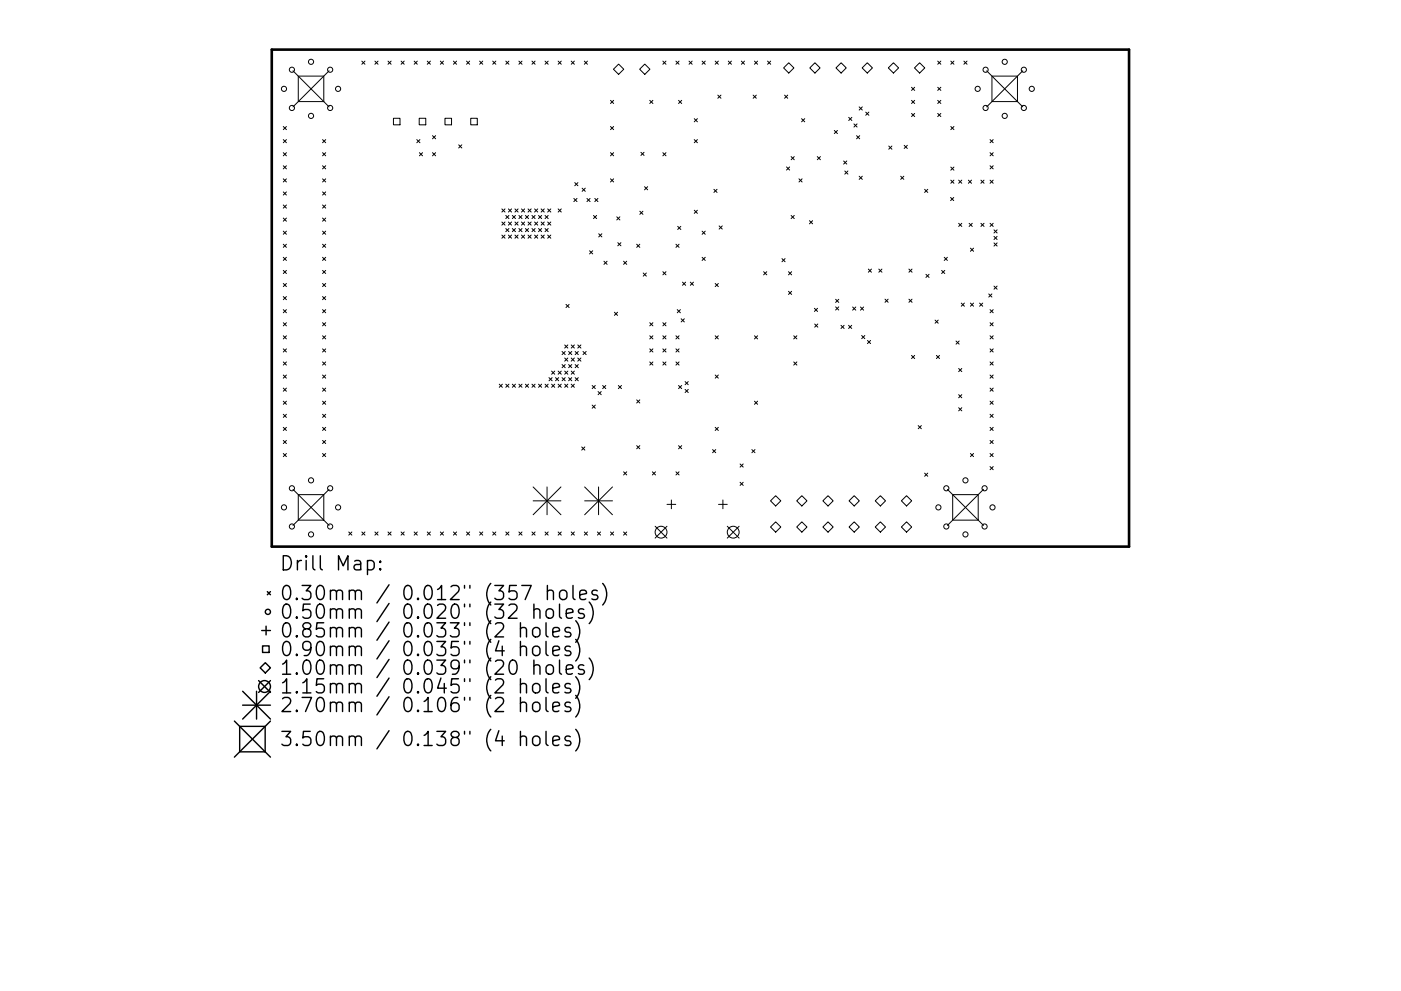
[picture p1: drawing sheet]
<svg xmlns="http://www.w3.org/2000/svg" width="297mm" height="210mm" viewBox="0 0 297 210" stroke-linecap="round" stroke-linejoin="round" font-family="sans-serif">
<defs><g id="words">
<g font-size="4.2">
<text x="59.3" y="121.1">Drill Map:</text>
<text x="59.3" y="127.4">0.30mm / 0.012&quot; (357 holes)</text>
<text x="59.3" y="131.3">0.50mm / 0.020&quot; (32 holes)</text>
<text x="59.3" y="135.3">0.85mm / 0.033&quot; (2 holes)</text>
<text x="59.3" y="139.2">0.90mm / 0.035&quot; (4 holes)</text>
<text x="59.3" y="143.2">1.00mm / 0.039&quot; (20 holes)</text>
<text x="59.3" y="147.2">1.15mm / 0.045&quot; (2 holes)</text>
<text x="59.3" y="151.1">2.70mm / 0.106&quot; (2 holes)</text>
<text x="59.3" y="158.3">3.50mm / 0.138&quot; (4 holes)</text>
</g>
</g></defs>
<path d="M57.6 10.5h181.8v105.5h-181.8z" fill="none" stroke="#000" stroke-width=".55"/>
<g fill="none" stroke="#000" stroke-width=".21">
<path d="M62.1 15l7.7 7.7M63.2 16.1h5.4v5.5h-5.4zM69.8 15l-7.7 7.7M76.7 13l.7 .6M77.4 13l-.7 .6M79.5 13l.7 .6M80.2 13l-.7 .6M82.3 13l.6 .6M82.9 13l-.6 .6M85 13l.7 .6M85.7 13l-.7 .6M87.8 13l.7 .6"/>
<path d="M88.5 13l-.7 .6M90.6 13l.7 .6M91.3 13l-.7 .6M93.4 13l.6 .6M94 13l-.6 .6M96.1 13l.7 .6M96.8 13l-.7 .6M98.9 13l.7 .6M99.6 13l-.7 .6M101.7 13l.7 .6M102.4 13l-.7 .6M104.5 13l.6 .6"/>
<path d="M105.1 13l-.6 .6M107.2 13l.7 .6M107.9 13l-.7 .6M110 13l.7 .6M110.7 13l-.7 .6M112.8 13l.7 .6M113.5 13l-.7 .6M115.6 13l.6 .6M116.2 13l-.6 .6M118.3 13l.7 .6M119 13l-.7 .6M121.1 13l.7 .6"/>
<path d="M121.8 13l-.7 .6M123.9 13l.7 .6M124.6 13l-.7 .6M131.2 13.6l1 1.1-1 1.1-1.1-1.1zM136.7 13.6l1.1 1.1-1.1 1.1-1.1-1.1zM140.5 13l.7 .6M141.2 13l-.7 .6M143.3 13l.7 .6M144 13l-.7 .6M146.1 13l.7 .6M146.8 13l-.7 .6M148.9 13l.6 .6"/>
<path d="M149.5 13l-.6 .6M151.6 13l.7 .6M152.3 13l-.7 .6M154.4 13l.7 .6M155.1 13l-.7 .6M157.2 13l.7 .6M157.9 13l-.7 .6M160 13l.6 .6M160.6 13l-.6 .6M162.7 13l.7 .6M163.4 13l-.7 .6M166.1 14.4l1.1-1.1 1.1 1.1-1.1 1.1z"/>
<path d="M171.7 14.4l1.1-1.1 1.1 1.1-1.1 1.1zM177.2 14.4l1.1-1.1 1.1 1.1-1.1 1.1zM182.8 14.4l1.1-1.1 1.1 1.1-1.1 1.1zM188.3 14.4l1.1-1.1 1.1 1.1-1.1 1.1zM193.3 18.5l.6 .7M193.9 14.4l1.1-1.1 1.1 1.1-1.1 1.1zM193.9 18.5l-.6 .7M198.8 13l.7 .6M198.8 18.5l.7 .7M199.5 13l-.7 .6M199.5 18.5l-.7 .7M201.6 13l.7 .6"/>
<path d="M202.3 13l-.7 .6M204.4 13l.6 .6M205 13l-.6 .6M209.2 15l7.6 7.7M210.3 16.1h5.4v5.5h-5.4zM216.8 15l-7.6 7.7M60.1 26.8l.6 .7M60.1 29.6l.6 .7M60.1 32.4l.6 .7M60.1 35.2l.6 .6M60.1 37.9l.6 .7M60.7 26.8l-.6 .7"/>
<path d="M60.7 29.6l-.6 .7M60.7 32.4l-.6 .7M60.7 35.2l-.6 .6M60.7 37.9l-.6 .7M68.4 37.9l.7 .7M68.4 29.6l.7 .7M68.4 32.4l.7 .7M68.4 35.2l.7 .6M69.1 29.6l-.7 .7M69.1 32.4l-.7 .7M69.1 35.2l-.7 .6M69.1 37.9l-.7 .7"/>
<path d="M83.4 25.1h1.4v1.4h-1.4zM88.4 29.6l.6 .7M88.9 25.1h1.4v1.4h-1.4zM88.9 32.4l.7 .7M89 29.6l-.6 .7M89.6 32.4l-.7 .7M91.7 28.8l.7 .7M91.7 32.4l.7 .7M92.4 28.8l-.7 .7M92.4 32.4l-.7 .7M94.3 25.1h1.4v1.4h-1.4zM97.2 30.7l.7 .7"/>
<path d="M97.9 30.7l-.7 .7M99.8 25.1h1.4v1.4h-1.4zM121.9 38.7l.6 .7M122.5 38.7l-.6 .7M123.4 39.9l.7 .7M124.1 39.9l-.7 .7M129.4 32.4l.7 .7M129.4 26.8l.7 .7M129.4 21.3l.7 .7M129.4 37.9l.7 .7M130.1 21.3l-.7 .7M130.1 26.8l-.7 .7"/>
<path d="M130.1 32.4l-.7 .7M130.1 37.9l-.7 .7M135.9 32.3l.7 .7M136.6 32.3l-.7 .7M136.7 39.6l.6 .7M137.3 39.6l-.6 .7M137.8 21.3l.6 .7M138.4 21.3l-.6 .7M140.5 32.4l.7 .7M141.2 32.4l-.7 .7M143.9 21.3l.6 .7M144.5 21.3l-.6 .7"/>
<path d="M147.2 25.2l.7 .6M147.2 29.6l.7 .7M147.9 25.2l-.7 .6M147.9 29.6l-.7 .7M152.2 20.2l.7 .6M152.9 20.2l-.7 .6M159.7 20.2l.7 .6M160.4 20.2l-.7 .6M166.3 20.2l.7 .6M166.8 35.4l.6 .7M167 20.2l-.7 .6M167.4 35.4l-.6 .7"/>
<path d="M167.7 33.2l.7 .7M168.4 33.2l-.7 .7M169.4 37.9l.7 .7M170 25.2l.6 .6M170.1 37.9l-.7 .7M170.6 25.2l-.6 .6M173.3 33.2l.6 .7M173.9 33.2l-.6 .7M176.9 27.7l.7 .6M177.6 27.7l-.7 .6M178.9 34.2l.6 .6M179.1 36.3l.7 .6"/>
<path d="M179.5 34.2l-.6 .6M179.8 36.3l-.7 .6M179.9 24.9l.7 .7M180.6 24.9l-.7 .7M181.1 26.3l.6 .7M181.6 28.8l.7 .7M181.7 26.3l-.6 .7M182.2 37.4l.6 .7M182.2 22.7l.6 .6M182.3 28.8l-.7 .7M182.8 37.4l-.6 .7M182.8 22.7l-.6 .6"/>
<path d="M183.5 23.8l.7 .7M184.2 23.8l-.7 .7M188.4 31l.7 .7M189.1 31l-.7 .7M191 37.4l.6 .7M191.6 37.4l-.6 .7M191.7 30.8l.7 .7M192.4 30.8l-.7 .7M193.3 21.3l.6 .7M193.3 24.1l.6 .6M193.9 21.3l-.6 .7M193.9 24.1l-.6 .6"/>
<path d="M198.8 24.1l.7 .6M198.8 21.3l.7 .7M199.5 21.3l-.7 .7M199.5 24.1l-.7 .6M201.6 26.8l.7 .7M201.6 35.4l.7 .7M201.6 38.2l.7 .7M202.3 26.8l-.7 .7M202.3 35.4l-.7 .7M202.3 38.2l-.7 .7M203.3 38.2l.6 .7M203.9 38.2l-.6 .7"/>
<path d="M205.3 38.2l.7 .7M206 38.2l-.7 .7M208 38.2l.6 .7M208.6 38.2l-.6 .7M209.9 35.2l.7 .6M209.9 29.6l.7 .7M209.9 32.4l.7 .7M209.9 38.2l.7 .7M210.6 35.2l-.7 .6M210.6 29.6l-.7 .7M210.6 32.4l-.7 .7M210.6 38.2l-.7 .7"/>
<path d="M60.1 40.7l.6 .7M60.1 43.5l.6 .7M60.1 46.3l.6 .6M60.1 49l.6 .7M60.1 51.8l.6 .7M60.1 54.6l.6 .7M60.1 57.4l.6 .6M60.7 40.7l-.6 .7M60.7 43.5l-.6 .7M60.7 46.3l-.6 .6M60.7 49l-.6 .7M60.7 51.8l-.6 .7"/>
<path d="M60.7 54.6l-.6 .7M60.7 57.4l-.6 .6M68.4 40.7l.7 .7M68.4 43.5l.7 .7M68.4 46.3l.7 .6M68.4 49l.7 .7M68.4 51.8l.7 .7M68.4 54.6l.7 .7M68.4 57.4l.7 .6M69.1 40.7l-.7 .7M69.1 43.5l-.7 .7M69.1 46.3l-.7 .6"/>
<path d="M69.1 49l-.7 .7M69.1 51.8l-.7 .7M69.1 54.6l-.7 .7M69.1 57.4l-.7 .6M106.4 44.3l.7 .7M106.4 47.1l.7 .7M106.4 49.9l.7 .6M107.1 44.3l-.7 .7M107.1 47.1l-.7 .7M107.1 49.9l-.7 .6M107.2 45.7l.7 .7M107.2 48.5l.7 .7"/>
<path d="M107.8 44.3l.7 .7M107.8 47.1l.7 .7M107.8 49.9l.7 .6M107.9 45.7l-.7 .7M107.9 48.5l-.7 .7M108.5 44.3l-.7 .7M108.5 47.1l-.7 .7M108.5 49.9l-.7 .6M108.6 45.7l.7 .7M108.6 48.5l.7 .7M109.2 47.1l.6 .7M109.2 49.9l.6 .6"/>
<path d="M109.2 44.3l.6 .7M109.3 45.7l-.7 .7M109.3 48.5l-.7 .7M109.8 44.3l-.6 .7M109.8 47.1l-.6 .7M109.8 49.9l-.6 .6M110 48.5l.7 .7M110 45.7l.7 .7M110.6 47.1l.6 .7M110.6 49.9l.6 .6M110.6 44.3l.6 .7M110.7 45.7l-.7 .7"/>
<path d="M110.7 48.5l-.7 .7M111.2 44.3l-.6 .7M111.2 47.1l-.6 .7M111.2 49.9l-.6 .6M111.4 48.5l.7 .7M111.4 45.7l.7 .7M112 49.9l.6 .6M112 47.1l.6 .7M112 44.3l.6 .7M112.1 45.7l-.7 .7M112.1 48.5l-.7 .7M112.6 44.3l-.6 .7"/>
<path d="M112.6 47.1l-.6 .7M112.6 49.9l-.6 .6M112.8 48.5l.7 .7M112.8 45.7l.7 .7M113.3 49.9l.7 .6M113.3 47.1l.7 .7M113.3 44.3l.7 .7M113.5 45.7l-.7 .7M113.5 48.5l-.7 .7M114 44.3l-.7 .7M114 47.1l-.7 .7M114 49.9l-.7 .6"/>
<path d="M114.2 48.5l.6 .7M114.2 45.7l.6 .7M114.7 49.9l.7 .6M114.7 47.1l.7 .7M114.7 44.3l.7 .7M114.8 45.7l-.6 .7M114.8 48.5l-.6 .7M115.4 44.3l-.7 .7M115.4 47.1l-.7 .7M115.4 49.9l-.7 .6M115.6 48.5l.6 .7M115.6 45.7l.6 .7"/>
<path d="M116.1 49.9l.7 .6M116.1 47.1l.7 .7M116.1 44.3l.7 .7M116.2 45.7l-.6 .7M116.2 48.5l-.6 .7M116.8 44.3l-.7 .7M116.8 47.1l-.7 .7M116.8 49.9l-.7 .6M118.3 44.3l.7 .7M119 44.3l-.7 .7M121.7 42.1l.6 .7M122.3 42.1l-.6 .7"/>
<path d="M124.4 42.1l.7 .7M125 53.2l.7 .7M125.1 42.1l-.7 .7M125.7 53.2l-.7 .7M125.8 45.7l.7 .7M126.1 42.1l.7 .7M126.5 45.7l-.7 .7M126.8 42.1l-.7 .7M126.9 49.6l.7 .7M127.6 49.6l-.7 .7M128 55.4l.7 .7M128.7 55.4l-.7 .7"/>
<path d="M130.8 46l.6 .7M131 51.5l.7 .7M131.4 46l-.6 .7M131.7 51.5l-.7 .7M132.2 55.4l.7 .7M132.9 55.4l-.7 .7M135 51.8l.7 .7M135.7 44.8l.6 .7M135.7 51.8l-.7 .7M136.3 44.8l-.6 .7M136.4 57.9l.6 .7M137 57.9l-.6 .7"/>
<path d="M140.5 57.6l.7 .7M141.2 57.6l-.7 .7M143.3 51.8l.7 .7M143.7 48l.6 .7M144 51.8l-.7 .7M144.3 48l-.6 .7M144.7 59.9l.7 .6M145.4 59.9l-.7 .6M146.4 59.9l.6 .6M147 59.9l-.6 .6M147.2 44.6l.7 .7M147.9 44.6l-.7 .7"/>
<path d="M148.9 49l.6 .7M148.9 54.6l.6 .7M149.5 49l-.6 .7M149.5 54.6l-.6 .7M151.4 40.2l.6 .6M152 40.2l-.6 .6M152.5 47.9l.6 .7M153.1 47.9l-.6 .7M161.9 57.6l.7 .7M162.6 57.6l-.7 .7M165.8 54.9l.7 .6M166.5 54.9l-.7 .6"/>
<path d="M167.2 57.6l.6 .7M167.7 45.7l.7 .7M167.8 57.6l-.6 .7M168.4 45.7l-.7 .7M171.6 46.8l.7 .7M172.3 46.8l-.7 .7M184.1 57.1l.7 .7M184.8 57.1l-.7 .7M186.3 57.1l.7 .7M187 57.1l-.7 .7M192.7 57.1l.7 .7M193.4 57.1l-.7 .7"/>
<path d="M196 40.2l.7 .6M196.3 58.2l.7 .7M196.7 40.2l-.7 .6M197 58.2l-.7 .7M199.6 57.4l.7 .6M200.2 54.6l.7 .7M200.3 57.4l-.7 .6M200.9 54.6l-.7 .7M201.5 41.9l.7 .7M202.2 41.9l-.7 .7M203.3 47.4l.6 .6M203.9 47.4l-.6 .6"/>
<path d="M205.5 47.4l.6 .6M205.7 52.7l.7 .6M206.1 47.4l-.6 .6M206.4 52.7l-.7 .6M208 47.4l.6 .6M208.6 47.4l-.6 .6M209.9 47.4l.7 .6M210.6 47.4l-.7 .6M210.7 48.8l.7 .6M210.7 50.2l.7 .6M210.7 51.5l.7 .7M211.4 48.8l-.7 .6"/>
<path d="M211.4 50.2l-.7 .6M211.4 51.5l-.7 .7M60.1 60.1l.6 .7M60.1 62.9l.6 .7M60.1 65.7l.6 .7M60.1 68.5l.6 .6M60.1 71.2l.6 .7M60.1 74l.6 .7M60.1 76.8l.6 .7M60.1 79.6l.6 .6M60.7 60.1l-.6 .7M60.7 62.9l-.6 .7"/>
<path d="M60.7 65.7l-.6 .7M60.7 68.5l-.6 .6M60.7 71.2l-.6 .7M60.7 74l-.6 .7M60.7 76.8l-.6 .7M60.7 79.6l-.6 .6M68.4 60.1l.7 .7M68.4 62.9l.7 .7M68.4 76.8l.7 .7M68.4 79.6l.7 .6M68.4 65.7l.7 .7M68.4 68.5l.7 .6"/>
<path d="M68.4 71.2l.7 .7M68.4 74l.7 .7M69.1 60.1l-.7 .7M69.1 62.9l-.7 .7M69.1 65.7l-.7 .7M69.1 68.5l-.7 .6M69.1 71.2l-.7 .7M69.1 74l-.7 .7M69.1 76.8l-.7 .7M69.1 79.6l-.7 .6M116.9 78.7l.7 .7M117.6 78.7l-.7 .7"/>
<path d="M118.3 78.7l.7 .7M119 78.7l-.7 .7M119.2 74.6l.6 .6M119.2 77.3l.6 .7M119.7 73.2l.7 .7M119.7 76l.7 .6M119.7 78.7l.7 .7M119.8 77.3l-.6 .7M119.8 74.6l-.6 .6M120 64.6l.7 .6M120.4 73.2l-.7 .7M120.4 78.7l-.7 .7"/>
<path d="M120.4 76l-.7 .6M120.6 74.6l.6 .6M120.6 77.3l.6 .7M120.7 64.6l-.7 .6M121.1 73.2l.7 .7M121.1 76l.7 .6M121.1 78.7l.7 .7M121.2 74.6l-.6 .6M121.2 77.3l-.6 .7M121.8 73.2l-.7 .7M121.8 76l-.7 .6M121.8 78.7l-.7 .7"/>
<path d="M121.9 77.3l.7 .7M121.9 74.6l.7 .6M122.5 76l.7 .6M122.5 73.2l.7 .7M122.6 74.6l-.7 .6M122.6 77.3l-.7 .7M123.2 76l-.7 .6M123.2 73.2l-.7 .7M123.6 74.6l.7 .6M124.3 74.6l-.7 .6M130.3 66.2l.6 .7M130.9 66.2l-.6 .7"/>
<path d="M137.8 68.5l.6 .6M137.8 71.2l.6 .7M137.8 74l.6 .7M137.8 76.8l.6 .7M138.4 68.5l-.6 .6M138.4 71.2l-.6 .7M138.4 74l-.6 .7M138.4 76.8l-.6 .7M140.5 74l.7 .7M140.5 76.8l.7 .7M140.5 68.5l.7 .6M140.5 71.2l.7 .7"/>
<path d="M141.2 68.5l-.7 .6M141.2 71.2l-.7 .7M141.2 74l-.7 .7M141.2 76.8l-.7 .7M143.3 76.8l.7 .7M143.3 74l.7 .7M143.3 71.2l.7 .7M143.6 65.7l.7 .7M144 71.2l-.7 .7M144 74l-.7 .7M144 76.8l-.7 .7M144.3 65.7l-.7 .7"/>
<path d="M144.4 67.6l.7 .7M145.1 67.6l-.7 .7M151.6 60.1l.7 .7M151.6 79.6l.7 .6M151.6 71.2l.7 .7M152.3 60.1l-.7 .7M152.3 71.2l-.7 .7M152.3 79.6l-.7 .6M160 71.2l.6 .7M160.6 71.2l-.6 .7M167.2 61.8l.6 .7M167.8 61.8l-.6 .7"/>
<path d="M168.3 71.2l.7 .7M168.3 76.8l.7 .7M169 76.8l-.7 .7M169 71.2l-.7 .7M172.7 65.4l.6 .7M172.7 68.7l.7 .7M173.3 65.4l-.6 .7M173.4 68.7l-.7 .7M177.2 63.5l.6 .7M177.2 65.1l.6 .7M177.8 65.1l-.6 .7M177.8 63.5l-.6 .7"/>
<path d="M178.3 69l.7 .7M179 69l-.7 .7M179.9 69l.7 .7M180.6 69l-.7 .7M180.8 65.1l.6 .7M181.4 65.1l-.6 .7M182.4 65.1l.7 .7M182.7 71.2l.7 .7M183.1 65.1l-.7 .7M183.4 71.2l-.7 .7M183.9 72.2l.7 .7M184.6 72.2l-.7 .7"/>
<path d="M187.6 63.5l.7 .6M188.3 63.5l-.7 .6M192.7 63.5l.7 .6M193.3 75.4l.6 .7M193.4 63.5l-.7 .6M193.9 75.4l-.6 .7M198.3 67.9l.6 .7M198.5 75.4l.7 .7M198.9 67.9l-.6 .7M199.2 75.4l-.7 .7M202.7 72.4l.7 .6M203.3 78.2l.6 .6"/>
<path d="M203.4 72.4l-.7 .6M203.8 64.3l.7 .7M203.9 78.2l-.6 .6M204.5 64.3l-.7 .7M205.7 64.3l.7 .7M206.4 64.3l-.7 .7M207.7 64.3l.7 .7M208.4 64.3l-.7 .7M209.6 62.4l.7 .6M209.9 68.5l.7 .6M209.9 65.7l.7 .7M209.9 71.2l.7 .7"/>
<path d="M209.9 74l.7 .7M209.9 76.8l.7 .7M209.9 79.6l.7 .6M210.3 62.4l-.7 .6M210.6 65.7l-.7 .7M210.6 68.5l-.7 .6M210.6 71.2l-.7 .7M210.6 74l-.7 .7M210.6 76.8l-.7 .7M210.6 79.6l-.7 .6M210.7 60.7l.7 .7M211.4 60.7l-.7 .7"/>
<path d="M60.1 82.3l.6 .7M60.1 85.1l.6 .7M60.1 87.9l.6 .7M60.1 90.7l.6 .6M60.1 93.4l.6 .7M60.1 96.2l.6 .7M60.7 82.3l-.6 .7M60.7 85.1l-.6 .7M60.7 87.9l-.6 .7M60.7 90.7l-.6 .6M60.7 93.4l-.6 .7M60.7 96.2l-.6 .7"/>
<path d="M68.4 82.3l.7 .7M68.4 85.1l.7 .7M68.4 87.9l.7 .7M68.4 90.7l.7 .6M68.4 93.4l.7 .7M68.4 96.2l.7 .7M69.1 82.3l-.7 .7M69.1 85.1l-.7 .7M69.1 87.9l-.7 .7M69.1 90.7l-.7 .6M69.1 93.4l-.7 .7M69.1 96.2l-.7 .7"/>
<path d="M105.8 81.5l.7 .7M106.5 81.5l-.7 .7M107.2 81.5l.7 .7M107.9 81.5l-.7 .7M108.6 81.5l.7 .7M109.3 81.5l-.7 .7M110 81.5l.7 .7M110.7 81.5l-.7 .7M111.4 81.5l.7 .7M112.1 81.5l-.7 .7M112.8 81.5l.7 .7M113.5 81.5l-.7 .7"/>
<path d="M114.2 81.5l.6 .7M114.8 81.5l-.6 .7M115.6 81.5l.6 .7M116.2 81.5l-.6 .7M116.4 80.1l.7 .7M116.9 81.5l.7 .7M117.1 80.1l-.7 .7M117.6 81.5l-.7 .7M117.8 80.1l.6 .7M118.3 81.5l.7 .7M118.4 80.1l-.6 .7M119 81.5l-.7 .7"/>
<path d="M119.2 80.1l.6 .7M119.7 81.5l.7 .7M119.8 80.1l-.6 .7M120.4 81.5l-.7 .7M120.6 80.1l.6 .7M121.1 81.5l.7 .7M121.2 80.1l-.6 .7M121.8 81.5l-.7 .7M121.9 80.1l.7 .7M122.6 80.1l-.7 .7M123.3 94.8l.7 .7M124 94.8l-.7 .7"/>
<path d="M125.6 81.8l.6 .7M125.6 85.9l.6 .7M126.2 81.8l-.6 .7M126.2 85.9l-.6 .7M126.8 83.1l.7 .6M127.5 83.1l-.7 .6M127.8 81.8l.6 .7M128.4 81.8l-.6 .7M131.1 81.8l.7 .7M131.8 81.8l-.7 .7M135 84.8l.7 .7M135 94.6l.7 .6"/>
<path d="M135.7 84.8l-.7 .7M135.7 94.6l-.7 .6M143.9 81.8l.6 .7M143.9 94.6l.6 .6M144.5 81.8l-.6 .7M144.5 94.6l-.6 .6M145.3 81l.6 .6M145.3 82.6l.6 .7M145.9 81l-.6 .6M145.9 82.6l-.6 .7M151.1 95.4l.6 .7M151.6 90.7l.7 .6"/>
<path d="M151.7 95.4l-.6 .7M152.3 90.7l-.7 .6M156.9 98.4l.7 .7M157.6 98.4l-.7 .7M159.4 95.4l.7 .7M160 85.1l.6 .7M160.1 95.4l-.7 .7M160.6 85.1l-.6 .7M194.7 90.3l.6 .7M195.3 90.3l-.6 .7M203.3 83.7l.6 .7M203.3 86.5l.6 .7"/>
<path d="M203.9 83.7l-.6 .7M203.9 86.5l-.6 .7M205.7 96.2l.7 .7M206.4 96.2l-.7 .7M209.9 82.3l.7 .7M209.9 85.1l.7 .7M209.9 87.9l.7 .7M209.9 90.7l.7 .6M209.9 93.4l.7 .7M209.9 96.2l.7 .7M209.9 99l.7 .7M210.6 82.3l-.7 .7"/>
<path d="M210.6 85.1l-.7 .7M210.6 87.9l-.7 .7M210.6 90.7l-.7 .6M210.6 93.4l-.7 .7M210.6 96.2l-.7 .7M210.6 99l-.7 .7M62.1 103.8l7.7 7.7M63.2 104.9h5.4v5.5h-5.4zM69.8 103.8l-7.7 7.7M73.9 112.9l.7 .6M74.6 112.9l-.7 .6M76.7 112.9l.7 .6"/>
<path d="M77.4 112.9l-.7 .6M79.5 112.9l.7 .6M80.2 112.9l-.7 .6M82.3 112.9l.6 .6M82.9 112.9l-.6 .6M85 112.9l.7 .6M85.7 112.9l-.7 .6M87.8 112.9l.7 .6M88.5 112.9l-.7 .6M90.6 112.9l.7 .6M91.3 112.9l-.7 .6M93.4 112.9l.6 .6"/>
<path d="M94 112.9l-.6 .6M96.1 112.9l.7 .6M96.8 112.9l-.7 .6M98.9 112.9l.7 .6M99.6 112.9l-.7 .6M101.7 112.9l.7 .6M102.4 112.9l-.7 .6M104.5 112.9l.6 .6M105.1 112.9l-.6 .6M107.2 112.9l.7 .6M107.9 112.9l-.7 .6M110 112.9l.7 .6"/>
<path d="M110.7 112.9l-.7 .6M112.8 112.9l.7 .6M113 103.3l5.9 5.9M113 106.3h5.9M113.5 112.9l-.7 .6M115.6 112.9l.6 .6M116 103.3v5.9M116.2 112.9l-.6 .6M118.3 112.9l.7 .6M118.9 103.3l-5.9 5.9M119 112.9l-.7 .6M121.1 112.9l.7 .6"/>
<path d="M121.8 112.9l-.7 .6M123.9 112.9l.7 .6M124 106.3h5.9M124 103.3l5.9 5.9M124.6 112.9l-.7 .6M126.7 112.9l.6 .6M126.9 103.3v5.9M127.3 112.9l-.6 .6M129.4 112.9l.7 .6M129.9 103.3l-5.9 5.9M130.1 112.9l-.7 .6M132.2 100.1l.7 .7"/>
<path d="M132.2 112.9l.7 .6M132.9 100.1l-.7 .7M132.9 112.9l-.7 .6M138.3 100.1l.7 .7M138.9 111.7l2.5 2.5M139 100.1l-.7 .7M141.4 107h1.9M141.4 111.7l-2.5 2.5M142.3 106.1v1.8M143.3 100.1l.7 .7M144 100.1l-.7 .7M152.3 107h1.9"/>
<path d="M153.3 106.1v1.8M154.2 111.7l2.5 2.5M156.7 111.7l-2.5 2.5M156.9 102.3l.7 .7M157.6 102.3l-.7 .7M163.4 106.3l1.1-1.1 1 1.1-1 1.1zM164.5 110.7l1 1.1-1 1.1-1.1-1.1zM168.9 106.3l1.1-1.1 1.1 1.1-1.1 1.1zM168.9 111.8l1.1-1.1 1.1 1.1-1.1 1.1zM174.5 106.3l1.1-1.1 1 1.1-1 1.1zM175.6 110.7l1 1.1-1 1.1-1.1-1.1zM180 106.3l1.1-1.1 1.1 1.1-1.1 1.1z"/>
<path d="M181.1 110.7l1.1 1.1-1.1 1.1-1.1-1.1zM185.6 106.3l1.1-1.1 1 1.1-1 1.1zM186.7 110.7l1 1.1-1 1.1-1.1-1.1zM191.1 106.3l1.1-1.1 1.1 1.1-1.1 1.1zM192.2 110.7l1.1 1.1-1.1 1.1-1.1-1.1zM196 100.4l.7 .6M196.7 100.4l-.7 .6M200.9 103.8l7.6 7.7M202 104.9h5.4v5.5h-5.4zM208.5 103.8l-7.6 7.7"/>
<circle cx="60.2" cy="18.9" r=".55"/>
<circle cx="61.9" cy="14.8" r=".55"/>
<circle cx="65.9" cy="13.1" r=".55"/>
<circle cx="70" cy="14.8" r=".55"/>
<circle cx="71.7" cy="18.9" r=".55"/>
<circle cx="207.3" cy="18.9" r=".55"/>
<circle cx="209" cy="14.8" r=".55"/>
<circle cx="213" cy="13.1" r=".55"/>
<circle cx="217.1" cy="14.8" r=".55"/>
<circle cx="218.8" cy="18.9" r=".55"/>
<circle cx="61.9" cy="22.9" r=".55"/>
<circle cx="65.9" cy="24.6" r=".55"/>
<circle cx="70" cy="22.9" r=".55"/>
<circle cx="209" cy="22.9" r=".55"/>
<circle cx="213" cy="24.6" r=".55"/>
<circle cx="217.1" cy="22.9" r=".55"/>
<circle cx="60.2" cy="107.7" r=".55"/>
<circle cx="61.9" cy="111.7" r=".55"/>
<circle cx="61.9" cy="103.6" r=".55"/>
<circle cx="65.9" cy="113.4" r=".55"/>
<circle cx="65.9" cy="101.9" r=".55"/>
<circle cx="70" cy="103.6" r=".55"/>
<circle cx="70" cy="111.7" r=".55"/>
<circle cx="71.7" cy="107.7" r=".55"/>
<circle cx="140.2" cy="112.9" r="1.26"/>
<circle cx="155.5" cy="112.9" r="1.26"/>
<circle cx="199" cy="107.7" r=".55"/>
<circle cx="200.6" cy="103.6" r=".55"/>
<circle cx="200.6" cy="111.7" r=".55"/>
<circle cx="204.7" cy="113.4" r=".55"/>
<circle cx="204.7" cy="101.9" r=".55"/>
<circle cx="208.8" cy="103.6" r=".55"/>
<circle cx="208.8" cy="111.7" r=".55"/>
<circle cx="210.4" cy="107.7" r=".55"/>
</g>
<g fill="none" stroke="#000" stroke-width=".3">
<path d="M77.9 119.1l.9-.2 .5 .6v.8l-.2 .5-.3 .1-.9-.1M80.6 119.1l.2 .1-.2 .1-.1-.1 .1-.1v.2M55.5 133.8h1.8M55.7 137h1.4v1.4h-1.4zM56.4 132.8v1.9M56.7 125.5l.6 .7M57.3 125.5l-.6 .7M80.6 120.6l.2 .2-.2 .1-.1-.1 .1-.2v.3M110.3 133.4a.74 .74 0 0 1 1.3 .2v1.5M110.3 137.4a.74 .74 0 0 1 1.3 .1v1.6M110.3 132.1v3M110.3 136.1v3"/>
<path d="M113.1 133.4a.81 .81 0 0 1 .8-.3 .81 .81 0 0 1 .6 .6v.9a.81 .81 0 0 1-.8 .6 .81 .81 0 0 1-.8-.6v-.9zM113.1 137.4a.81 .81 0 0 1 .8-.3 .81 .81 0 0 1 .6 .6v.8a.81 .81 0 0 1-.8 .6 .81 .81 0 0 1-.8-.6v-.8zM113.2 129.5a.74 .74 0 0 1 1.3 .1v1.6M113.2 128.2v3M115.8 132.1v2.6l.4 .4M115.8 136.1v2.6l.4 .4M116.1 125.5a.74 .74 0 0 1 1.2 .1v1.6M116.1 129.3a.81 .81 0 0 1 1.2 .4v.9a.81 .81 0 0 1-.7 .6 .81 .81 0 0 1-.8-.6v-.9zM116.1 124.2v3M117.2 134.1l1.4-.3-.1-.5-.9-.2-.4 .5v1.1l.1 .3 .3 .1 .9-.1M117.2 138.1l1.4-.3-.1-.6-.9-.1-.4 .4v1.2l.1 .2 .3 .2 .9-.2M118.6 128.2v2.5l.5 .5"/>
<path d="M118.8 125.5a.81 .81 0 0 1 .8-.3 .81 .81 0 0 1 .6 .6v.8a.81 .81 0 0 1-.8 .6 .81 .81 0 0 1-.8-.6v-.8zM120.1 130.2l1.4-.3-.2-.6-.8-.1-.4 .4v1.1l.1 .3 .3 .2 .8-.2M120.9 133.3l-.7-.2-.4 .5 .1 .4 1 .3 .2 .3-.2 .4-.3 .1-.8-.1M120.9 137.2l-.7-.1-.4 .4 .1 .4 1 .3 .2 .3-.2 .4-.3 .2-.8-.2M121.5 124.2v2.6l.4 .4M122.1 131.7a3.4 3.4 0 0 1 0 4.6M122.1 135.7a3.4 3.4 0 0 1 0 4.5M122.9 126.2l1.4-.3-.1-.5-.9-.2-.4 .4v1.2l.2 .3 .2 .1 .9-.1M123.8 129.3l-.7-.1-.5 .4 .2 .4 1 .3 .1 .3-.1 .4-.3 .2-.9-.2M124.9 127.7a3.4 3.4 0 0 1 0 4.6M124.9 139.6a3.4 3.4 0 0 1 0 4.6M126.6 125.4l-.7-.2-.4 .4 .1 .5 1 .3 .2 .2-.2 .5-.3 .1-.8-.1"/>
<path d="M127.8 123.8a3.4 3.4 0 0 1 0 4.6M49.7 153l7.6 7.6M50.8 154.1h5.4v5.4h-5.4zM51.4 146.7l5.9 5.9M51.4 149.6h5.9M54.4 146.7v5.9M54.8 144.4l2.5 2.5M55.2 141.7l1.1-1.1 1 1.1-1 1.1zM57.3 144.4l-2.5 2.5M57.3 146.7l-5.9 5.9M57.3 153l-7.6 7.6M110.3 145.3a.74 .74 0 0 1 1.3 .1v1.6"/>
<path d="M110.3 149.3a.75 .75 0 0 1 1.3 .1v1.6M110.3 156.5a.74 .74 0 0 1 1.3 .1v1.6M110.3 144v3M110.3 148v3M110.3 155.2v3M113.1 145.3a.81 .81 0 0 1 .8-.3 .81 .81 0 0 1 .6 .6v.8a.81 .81 0 0 1-.8 .6 .81 .81 0 0 1-.8-.6v-.8zM113.1 149.3a.81 .81 0 0 1 .8-.3 .81 .81 0 0 1 .6 .5v.9a.81 .81 0 0 1-.8 .6 .81 .81 0 0 1-.8-.6v-.9zM113.1 156.5a.81 .81 0 0 1 .8-.3 .81 .81 0 0 1 .6 .5v.9a.81 .81 0 0 1-.8 .6 .81 .81 0 0 1-.8-.6v-.9zM113.2 141.3a.74 .74 0 0 1 1.3 .2v1.5M113.2 140v3M115.8 144v2.6l.4 .4M115.8 148v2.5l.4 .5"/>
<path d="M115.8 155.2v2.5l.4 .5M115.9 141.3a.81 .81 0 0 1 .8-.3 .81 .81 0 0 1 .6 .6v.9a.81 .81 0 0 1-.7 .6 .81 .81 0 0 1-.8-.6v-.9zM117.2 146l1.4-.3-.1-.5-.9-.2-.4 .4v1.2l.1 .3 .3 .1 .9-.1M117.2 150l1.4-.3-.1-.6-.9-.1-.4 .4v1.1l.1 .3 .3 .2 .9-.2M117.2 157.2l1.4-.3-.1-.6-.9-.1-.4 .4v1.1l.1 .3 .3 .2 .9-.2M118.6 140v2.6l.5 .4M120.1 142l1.4-.2-.2-.6-.8-.2-.4 .5v1.1l.1 .3 .3 .1 .8-.1M120.9 145.2l-.7-.2-.4 .4 .1 .5 1 .3 .2 .2-.2 .5-.3 .1-.8-.1M120.9 149.1l-.7-.1-.4 .4 .1 .4 1 .3 .2 .3-.2 .4-.3 .2-.8-.2M120.9 156.3l-.7-.1-.4 .4 .1 .4 1 .3 .2 .3-.2 .4-.3 .2-.8-.2M122.1 143.6a3.4 3.4 0 0 1 0 4.6M122.1 147.5a3.4 3.4 0 0 1 0 4.6"/>
<path d="M122.1 154.7a3.4 3.4 0 0 1 0 4.6M123.8 141.2l-.7-.2-.5 .5 .2 .4 1 .3 .1 .3-.1 .4-.3 .1-.9-.1"/>
<circle cx="56.8" cy="129.8" r=".55"/>
<circle cx="56.1" cy="145.7" r="1.26"/>
</g>
<use href="#words"/>
</svg>
